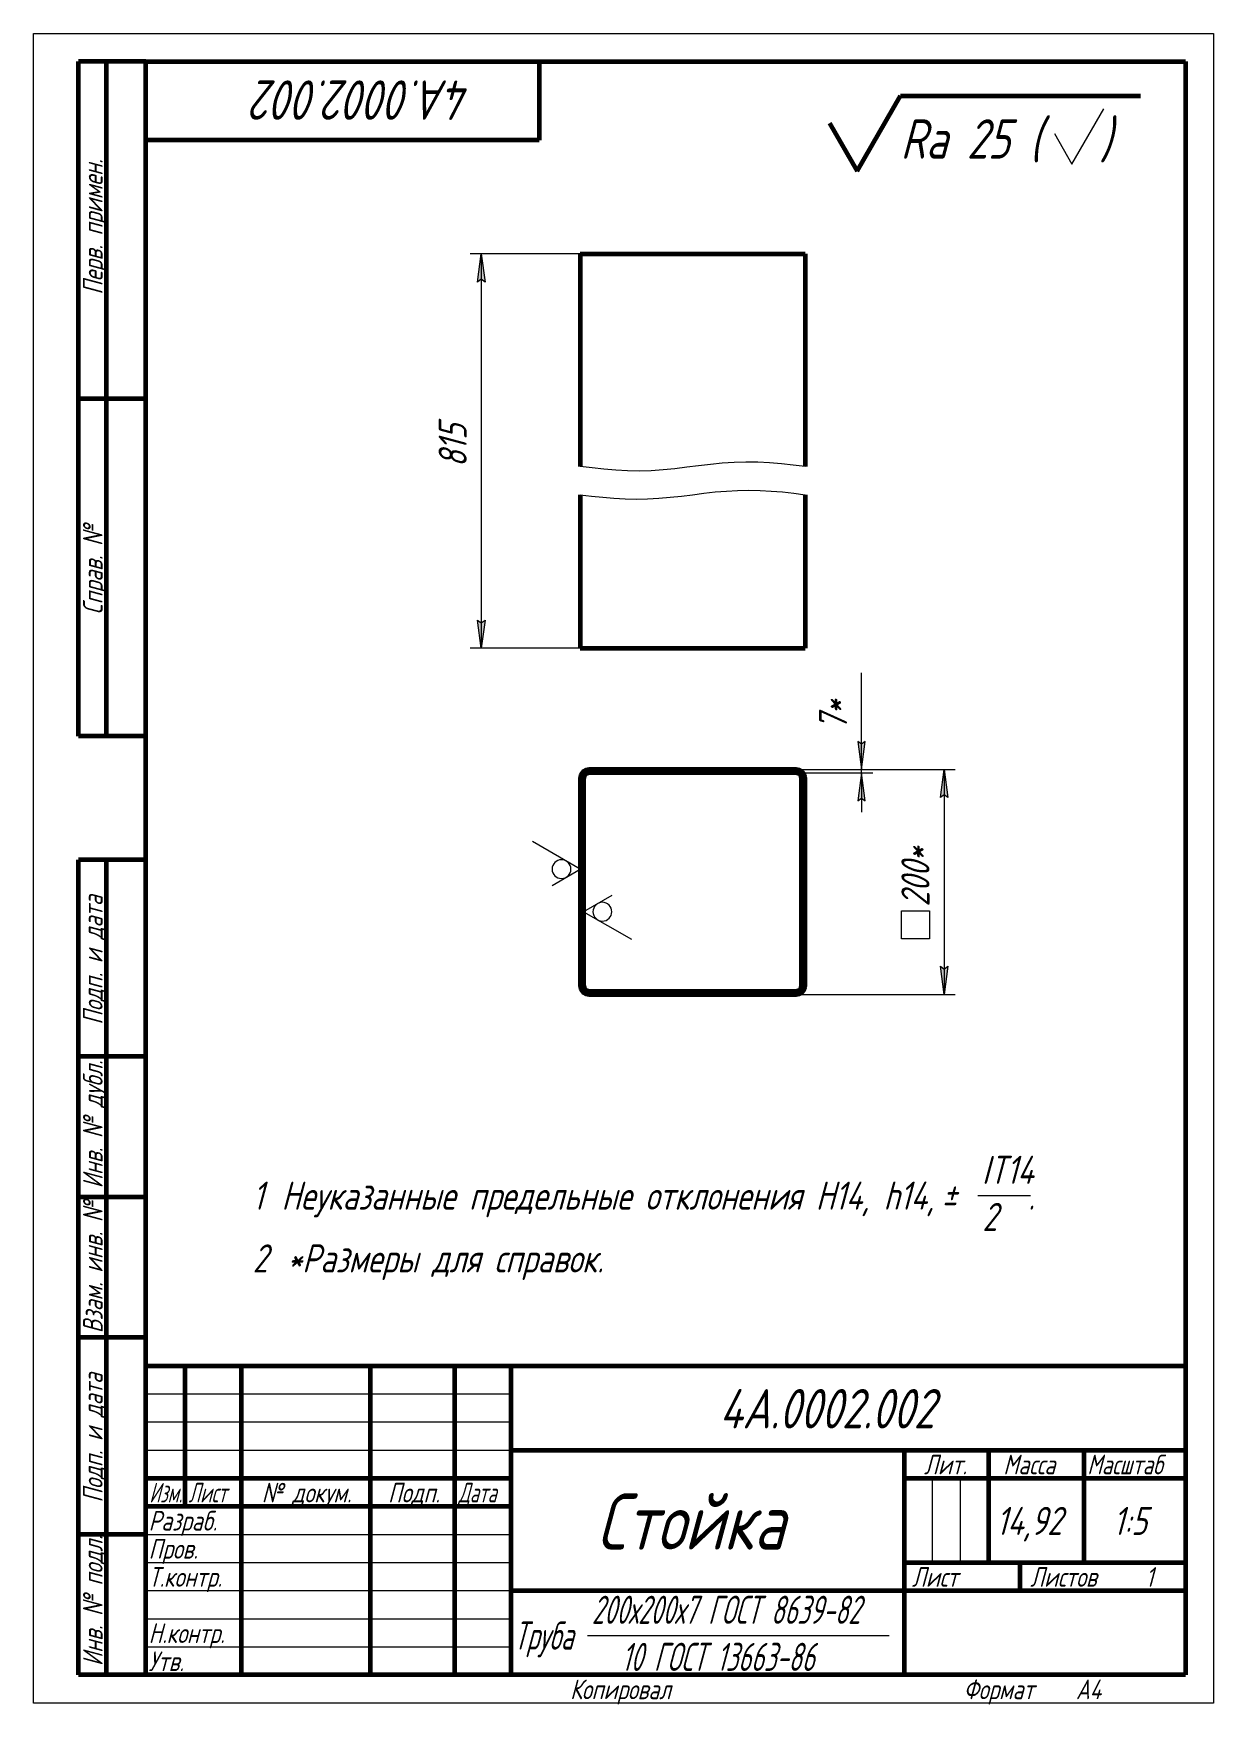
# Model space of a CAD drawing. Header units: millimetres. Extents: x 0 to 210, y 0 to 297.
import ezdxf

# ---------------------------------------------------------------- set-up
doc = ezdxf.new("R2010")
doc.units = ezdxf.units.MM
for name, pattern in [('K5LT_BASIC', [0]), ('K5LT_THIN', [0]), ('K5LT_THIN_INCLUDED_TO_HATCHING', [0])]:
    doc.linetypes.add(name, pattern=pattern)
doc.layers.add('Системный слой', color=7, linetype='Continuous')
doc.layers.add('Системный слой (1)', color=7, linetype='Continuous', true_color=0x6c6c6c)
doc.styles.add('KDIMTEXTSTYLE', font='GOST_AU.SHX', dxfattribs={"width": 0.96, "oblique": 15, "height": 5})
doc.styles.add('KTEXTSTYLE', font='GOST_AU.SHX', dxfattribs={"width": 0.96, "height": 5})
doc.dimstyles.new('KDIMSTYLE (0.20)', dxfattribs={"dimtxt": 5, "dimasz": 1, "dimexe": 2, "dimexo": 0, "dimgap": 1, "dimtad": 1, "dimlfac": 5, "dimtxsty": 'KDIMTEXTSTYLE', "dimsah": 1, "dimcen": 0, "dimdle": 1, "dimadec": 0, "dimazin": 0, "dimtfac": 0.667, "dimtmove": 0, "dimatfit": 3, "dimfxl": 1, "dimtvp": 1, "dimtolj": 1, "dimtzin": 0, "dimarcsym": 0})

# ---------------------------------------------------------------- blocks, each defined once
blk = doc.blocks.new('U0')
at = {"layer": 'Системный слой (1)', "color": 150, "linetype": 'K5LT_BASIC', "lineweight": 60, "true_color": 0x0080ff}
for p, q in [((97.3, 257.77), (97.3, 219.95)), ((97.3, 214.95), (97.3, 187.64))]:
    blk.add_line(p, q, dxfattribs=at)
blk = doc.blocks.new('U1')
at = {"layer": 'Системный слой (1)', "color": 150, "linetype": 'K5LT_BASIC', "lineweight": 60, "true_color": 0x0080ff}
for p, q in [((137.3, 257.77), (137.3, 219.95)), ((137.3, 214.95), (137.3, 187.64))]:
    blk.add_line(p, q, dxfattribs=at)
blk = doc.blocks.new('D0')
at = {"layer": 'Системный слой (1)'}
for points in [[(79.7, 257.77), (79.04, 252.77), (79.7, 253.27), (80.36, 252.77)], [(79.7, 192.14), (79.04, 192.64), (79.7, 187.64), (80.36, 192.64)]]:
    blk.add_hatch(color=7, dxfattribs=at).paths.add_polyline_path(points)
at = {"layer": 'Системный слой (1)', "color": 7, "linetype": 'K5LT_THIN', "lineweight": 18}
for p, q in [((97.3, 257.77), (77.7, 257.77)), ((79.04, 252.77), (79.7, 257.77)), ((79.7, 257.77), (80.36, 252.77)), ((79.7, 253.27), (79.04, 252.77)), ((80.36, 252.77), (79.7, 253.27)), ((79.7, 187.64), (79.04, 192.64)), ((79.04, 192.64), (79.7, 192.14)), ((79.7, 192.14), (80.36, 192.64)), ((80.36, 192.64), (79.7, 187.64)), ((97.3, 187.64), (77.7, 187.64))]:
    blk.add_line(p, q, dxfattribs=at)
blk.add_wipeout([(78.7, 219.83), (71.32, 219.83), (71.32, 229.32), (78.7, 229.32)]).dxf.layer = 'Системный слой (1)'
blk.add_line((79.7, 257.77), (79.7, 187.64), dxfattribs=at)
at = {"layer": 'Системный слой (1)', "color": 7, "insert": (72.11, 219.83), "char_height": 5, "attachment_point": 1, "rotation": 90, "style": 'KTEXTSTYLE'}
blk.add_mtext('\\H5.0;\\W1.000;\\Q15;\\Q15;\\W0.965;815', dxfattribs=at)
blk = doc.blocks.new('KDIMARROW_01')
at = {"layer": 'Системный слой'}
blk.add_hatch(color=0, dxfattribs=at).paths.add_polyline_path([(0, 0), (-5, 0.66), (-4.5, 0), (-5, -0.66)])
at = {"layer": 'Системный слой', "color": 0, "linetype": 'K5LT_THIN', "lineweight": 18}
for p, q in [((-4.5, 0), (-5, 0.66)), ((-5, 0.66), (0, 0)), ((0, 0), (-5, -0.66)), ((-5, -0.66), (-4.5, 0)), ((0, 0), (-1, 0))]:
    blk.add_line(p, q, dxfattribs=at)
blk = doc.blocks.new('U2')
at = {"layer": 'Системный слой (1)', "color": 7, "linetype": 'K5LT_THIN_INCLUDED_TO_HATCHING', "lineweight": 18}
for p, q in [((97.3, 214.95), (99.3, 214.71)), ((99.3, 214.71), (101.3, 214.48)), ((101.3, 214.48), (103.3, 214.31)), ((103.3, 214.31), (105.3, 214.19)), ((105.3, 214.19), (107.3, 214.15)), ((107.3, 214.15), (109.3, 214.19)), ((109.3, 214.19), (111.3, 214.31)), ((111.3, 214.31), (113.3, 214.48)), ((113.3, 214.48), (115.3, 214.71)), ((115.3, 214.71), (117.3, 214.95)), ((117.3, 214.95), (119.3, 215.2)), ((119.3, 215.2), (121.3, 215.43)), ((121.3, 215.43), (123.3, 215.6)), ((123.3, 215.6), (125.3, 215.72)), ((125.3, 215.72), (127.3, 215.75)), ((127.3, 215.75), (129.3, 215.72)), ((129.3, 215.72), (131.3, 215.6)), ((131.3, 215.6), (133.3, 215.43)), ((133.3, 215.43), (135.3, 215.2)), ((135.3, 215.2), (137.3, 214.95))]:
    blk.add_line(p, q, dxfattribs=at)
blk = doc.blocks.new('U3')
at = {"layer": 'Системный слой (1)', "color": 7, "linetype": 'K5LT_THIN_INCLUDED_TO_HATCHING', "lineweight": 18}
for p, q in [((118.36, 220.09), (116.25, 219.82)), ((120.46, 220.34), (118.36, 220.09)), ((122.57, 220.54), (120.46, 220.34)), ((124.67, 220.69), (122.57, 220.54)), ((126.78, 220.75), (124.67, 220.69)), ((128.88, 220.73), (126.78, 220.75)), ((130.99, 220.62), (128.88, 220.73)), ((133.09, 220.45), (130.99, 220.62)), ((135.2, 220.21), (133.09, 220.45)), ((137.3, 219.95), (135.2, 220.21)), ((99.41, 219.7), (97.3, 219.95)), ((101.51, 219.46), (99.41, 219.7)), ((103.62, 219.29), (101.51, 219.46)), ((105.72, 219.18), (103.62, 219.29)), ((107.83, 219.16), (105.72, 219.18)), ((109.93, 219.22), (107.83, 219.16)), ((112.04, 219.37), (109.93, 219.22)), ((114.14, 219.57), (112.04, 219.37)), ((116.25, 219.82), (114.14, 219.57))]:
    blk.add_line(p, q, dxfattribs=at)
blk = doc.blocks.new('D1')
at = {"layer": 'Системный слой (1)'}
for points in [[(162.7, 161.06), (162.04, 166.06), (161.38, 161.06), (162.04, 161.56)], [(162.7, 131.06), (162.04, 130.56), (161.38, 131.06), (162.04, 126.06)]]:
    blk.add_hatch(color=7, dxfattribs=at).paths.add_polyline_path(points)
at = {"layer": 'Системный слой (1)', "color": 7, "linetype": 'K5LT_THIN', "lineweight": 18}
for p, q in [((135.7, 166.06), (164.04, 166.06)), ((161.38, 161.06), (162.04, 166.06)), ((162.04, 166.06), (162.7, 161.06)), ((162.04, 161.56), (161.38, 161.06)), ((162.7, 161.06), (162.04, 161.56)), ((162.04, 126.06), (161.38, 131.06)), ((161.38, 131.06), (162.04, 130.56)), ((162.04, 130.56), (162.7, 131.06)), ((162.7, 131.06), (162.04, 126.06)), ((135.7, 126.06), (164.04, 126.06))]:
    blk.add_line(p, q, dxfattribs=at)
blk.add_wipeout([(161.04, 135.94), (153.66, 135.94), (153.66, 155.37), (161.04, 155.37)]).dxf.layer = 'Системный слой (1)'
for p, q in [((162.04, 166.06), (162.04, 126.06)), ((154.45, 135.94), (154.45, 140.94)), ((154.45, 140.94), (159.45, 140.94)), ((159.45, 140.94), (159.45, 135.94)), ((159.45, 135.94), (154.45, 135.94))]:
    blk.add_line(p, q, dxfattribs=at)
at = {"layer": 'Системный слой (1)', "color": 7, "insert": (154.45, 141.66), "char_height": 5, "attachment_point": 1, "rotation": 90, "style": 'KTEXTSTYLE'}
blk.add_mtext('\\H5.0;\\W1.000;\\Q15;\\Q15;\\W0.965;200*', dxfattribs=at)
blk = doc.blocks.new('D2')
at = {"layer": 'Системный слой (1)'}
for points in [[(147.37, 170.56), (146.71, 171.06), (147.37, 166.06), (148.03, 171.06)], [(148.03, 160.46), (147.37, 165.46), (146.71, 160.46), (147.37, 160.96)]]:
    blk.add_hatch(color=7, dxfattribs=at).paths.add_polyline_path(points)
at = {"layer": 'Системный слой (1)', "color": 7, "linetype": 'K5LT_THIN', "lineweight": 18}
for p, q in [((147.37, 170.56), (146.71, 171.06)), ((146.71, 171.06), (147.37, 166.06)), ((147.37, 166.06), (148.03, 171.06)), ((148.03, 171.06), (147.37, 170.56)), ((147.37, 166.06), (147.37, 171.06)), ((135.7, 166.06), (149.37, 166.06)), ((135.7, 165.46), (149.37, 165.46)), ((147.37, 165.46), (146.71, 160.46)), ((147.37, 165.46), (147.37, 166.06)), ((148.03, 160.46), (147.37, 165.46)), ((147.37, 165.46), (147.37, 158.46)), ((146.71, 160.46), (147.37, 160.96)), ((147.37, 160.96), (148.03, 160.46))]:
    blk.add_line(p, q, dxfattribs=at)
blk.add_wipeout([(146.37, 173.06), (138.99, 173.06), (138.99, 180.9), (146.37, 180.9)]).dxf.layer = 'Системный слой (1)'
for p, q in [((147.37, 171.06), (147.37, 183.23)), ((147.37, 166.06), (147.37, 173.06))]:
    blk.add_line(p, q, dxfattribs=at)
at = {"layer": 'Системный слой (1)', "color": 7, "insert": (139.79, 173.06), "char_height": 5, "attachment_point": 1, "rotation": 90, "style": 'KTEXTSTYLE'}
blk.add_mtext('\\H5.0;\\W1.000;\\Q15;\\Q15;\\W0.965;7*', dxfattribs=at)
blk = doc.blocks.new('U4')
at = {"layer": 'Системный слой (1)', "color": 7, "linetype": 'K5LT_THIN', "lineweight": 18}
for p, q in [((97.3, 148.34), (88.8, 153.25)), ((92.3, 145.45), (97.3, 148.34))]:
    blk.add_line(p, q, dxfattribs=at)
blk.add_arc((93.97, 148.34), 1.67, 90, 89.99999427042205, dxfattribs=at)
blk = doc.blocks.new('U5')
at = {"layer": 'Системный слой (1)', "color": 7, "linetype": 'K5LT_THIN', "lineweight": 18}
for p, q in [((102.9, 143.65), (97.9, 140.77)), ((97.9, 140.77), (106.41, 135.86))]:
    blk.add_line(p, q, dxfattribs=at)
blk.add_arc((101.24, 140.77), 1.67, 90, 89.99999427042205, dxfattribs=at)
blk = doc.blocks.new('U6')
at = {"color": 7, "linetype": 'K5LT_THIN', "lineweight": 18}
for p, q in [((0, 0), (0, 297)), ((0, 297), (210, 297)), ((210, 297), (210, 0)), ((20, 55), (85, 55)), ((20, 50), (85, 50)), ((20, 45), (85, 45)), ((159.96, 25), (159.96, 40)), ((164.98, 25), (164.98, 40)), ((20, 30), (85, 30)), ((20, 25), (85, 25)), ((20, 20), (85, 20)), ((20, 15), (85, 15)), ((98.6, 12), (152.3, 12)), ((20, 10), (85, 10)), ((210, 0), (0, 0))]:
    blk.add_line(p, q, dxfattribs=at)
at = {"color": 150, "linetype": 'K5LT_BASIC', "lineweight": 60, "true_color": 0x0080ff}
for p, q in [((8, 172), (8, 292)), ((20, 292), (8, 292)), ((13, 172), (13, 292)), ((20, 5), (20, 292)), ((20, 292), (205, 292)), ((90, 292), (90, 278)), ((205, 292), (205, 5)), ((90, 278), (20, 278)), ((20, 232), (8, 232)), ((20, 172), (8, 172)), ((8, 5), (8, 150)), ((20, 150), (8, 150)), ((13, 5), (13, 150)), ((20, 115), (8, 115)), ((20, 90), (8, 90)), ((20, 65), (8, 65)), ((20, 60), (205, 60)), ((20, 5), (20, 60)), ((27, 35), (27, 60)), ((37, 5), (37, 60)), ((60, 5), (60, 60)), ((75, 5), (75, 60)), ((85, 5), (85, 60)), ((85, 45), (205, 45)), ((155, 5), (155, 45)), ((170, 25), (170, 45)), ((187, 25), (187, 45)), ((20, 40), (85, 40)), ((155, 40), (170, 40)), ((170, 40), (205, 40)), ((20, 35), (85, 35)), ((20, 30), (8, 30)), ((155, 25), (205, 25)), ((175.57, 20), (175.57, 25)), ((85, 20), (155, 20)), ((155, 20), (205, 20)), ((20, 5), (8, 5)), ((205, 5), (20, 5))]:
    blk.add_line(p, q, dxfattribs=at)
at = {"color": 7, "attachment_point": 1, "style": 'KTEXTSTYLE'}
for s, insert, char_height, rotation in [('\\H5.0;\\W1.000;\\Q15;\\Q15;\\W0.965;\\H7.00;4А.0002.002', (77.94, 281.64), 7, 180), ('\\H5.0;\\W1.000;\\Q15;\\Q15;\\W0.965;\\H3.50;Перв. примен.', (8.82, 250.52), 3.5, 90), ('\\H5.0;\\W1.000;\\Q15;\\Q15;\\W0.965;\\H3.50;Справ. №', (8.82, 193.63), 3.5, 90), ('\\H5.0;\\W1.000;\\Q15;\\Q15;\\W0.965;\\H3.50;Подп. и дата', (8.82, 120.66), 3.5, 90), ('\\H5.0;\\W1.000;\\Q15;\\Q15;\\W0.965;\\H3.50;Инв. № дубл.', (8.82, 91.57), 3.5, 90), ('\\H5.0;\\W1.000;\\Q15;\\Q15;\\W0.965;\\H3.50;Взам. инв. №', (8.82, 65.8), 3.5, 90), ('\\H5.0;\\W1.000;\\Q15;\\Q15;\\W0.965;\\H3.50;Подп. и дата', (8.82, 35.66), 3.5, 90), ('\\H5.0;\\W1.000;\\Q15;\\Q15;\\W0.965;\\H3.50;Инв. № подл.', (8.82, 6.57), 3.5, 90)]:
    blk.add_mtext(s, dxfattribs=dict(at, insert=insert, char_height=char_height, rotation=rotation))
for s, insert, char_height in [('\\H5.0;\\W1.000;\\Q15;\\Q15;\\W0.965;\\H7.00;4А.0002.002', (122.06, 55.86), 7), ('\\H5.0;\\W1.000;\\Q15;\\Q15;\\W0.965;\\H3.50;Лит.', (158.47, 44.18), 3.5), ('\\H5.0;\\W1.000;\\Q15;\\Q15;\\W0.965;\\H3.50;Масса', (172.58, 44.18), 3.5), ('\\H5.0;\\W1.000;\\Q15;\\Q15;\\W0.930;\\H3.50;Масштаб', (187.52, 44.18), 3.5), ('\\H5.0;\\W1.000;\\Q15;\\Q15;\\W0.784;\\H3.50;Изм.', (20.62, 39.18), 3.5), ('\\H5.0;\\W1.000;\\Q15;\\Q15;\\W0.799;\\H3.50;Лист', (27.61, 39.18), 3.5), ('\\H5.0;\\W1.000;\\Q15;\\Q15;\\W0.965;\\H3.50;№ докум.', (40.63, 39.18), 3.5), ('\\H5.0;\\W1.000;\\Q15;\\Q15;\\W0.965;\\H3.50;Подп.', (63.1, 39.18), 3.5), ('\\H5.0;\\W1.000;\\Q15;\\Q15;\\W0.799;\\H3.50;Дата', (75.61, 39.18), 3.5), ('\\H5.0;\\W1.000;\\Q15;\\Q15;\\W0.965;\\H10.00;Стойка', (100.19, 37.29), 10), ('\\H5.0;\\W1.000;\\Q15;\\Q15;\\W0.965;\\H3.50;Разраб.', (20.5, 34.18), 3.5), ('\\H5.0;\\W1.000;\\Q15;\\Q15;\\W0.965;14,92', (171.31, 34.9), 5), ('\\H5.0;\\W1.000;\\Q15;\\Q15;\\W0.965;{\\c16711680;1:5}', (192.11, 34.9), 5), ('\\H5.0;\\W1.000;\\Q15;\\Q15;\\W0.965;\\H3.50;Пров.', (20.5, 29.18), 3.5), ('\\H5.0;\\W1.000;\\Q15;\\Q15;\\W0.965;\\H3.50;Т.контр.', (20.5, 24.18), 3.5), ('\\H5.0;\\W1.000;\\Q15;\\Q15;\\W0.965;\\H3.50;Лист', (156.32, 24.18), 3.5), ('\\H5.0;\\W1.000;\\Q15;\\Q15;\\W0.965;\\H3.50;Листов', (177.36, 24.18), 3.5), ('\\H5.0;\\W1.000;\\Q15;\\Q15;\\W0.965;\\H3.50;1', (197.91, 24.18), 3.5), ('\\H5.0;\\W1.000;\\Q15;\\Q15;\\W0.783;200х200х7 ГОСТ 8639-82', (99.36, 19.09), 5), ('\\H5.0;\\W1.000;\\Q15;\\Q15;\\W0.965;\\H3.50;Н.контр.', (20.5, 14.18), 3.5), ('\\H5.0;\\W1.000;\\Q15;\\Q15;\\W0.783;Труба', (85.5, 14.5), 5), ('\\H5.0;\\W1.000;\\Q15;\\Q15;\\W0.965;\\H3.50;Утв.', (20.5, 9.18), 3.5), ('\\H5.0;\\W1.000;\\Q15;\\Q15;\\W0.783;10 ГОСТ 13663-86', (104.65, 10.71), 5), ('\\H5.0;\\W1.000;\\Q15;\\Q15;\\W0.965;\\H3.50;Копировал', (95.5, 4.18), 3.5), ('\\H5.0;\\W1.000;\\Q15;\\Q15;\\W0.965;\\H3.50;Формат', (165.5, 4.18), 3.5), ('\\H5.0;\\W1.000;\\Q15;\\Q15;\\W0.965;\\H3.50;A4', (185.5, 4.18), 3.5)]:
    blk.add_mtext(s, dxfattribs=dict(at, insert=insert, char_height=char_height))
blk = doc.blocks.new('U7')
at = {"color": 7, "linetype": 'K5LT_THIN', "lineweight": 18}
blk.add_line((168.03, 90.26), (177.42, 90.26), dxfattribs=at)
at = {"color": 7, "char_height": 5, "attachment_point": 1, "style": 'KTEXTSTYLE'}
for s, insert in [('\\H5.0;\\W1.000;\\Q15;\\Q15;\\W0.965;IT14', (168.79, 97.35)), ('\\H5.0;\\W1.000;\\Q15;\\Q15;\\W0.965;1', (39, 92.76)), ('\\H5.0;\\W1.000;\\Q15;\\Q15;\\W0.965;Неуказанные предельные отклонения H14, h14, ', (44.12, 92.76)), ('\\H5.0;\\W1.000;\\Q15;\\Q15;\\W0.965; ', (164.5, 92.76)), ('\\H5.0;\\W1.000;\\Q15;\\Q15;\\W0.965;±', (161.59, 92.76)), ('\\H5.0;\\W1.000;\\Q15;\\Q15;\\W0.965;2', (168.85, 88.97)), ('\\H5.0;\\W1.000;\\Q15;\\Q15;\\W0.965;.', (177.01, 92.76)), ('\\H5.0;\\W1.000;\\Q15;\\Q15;\\W0.965;2', (39, 81.59)), ('\\H5.0;\\W1.000;\\Q15;\\Q15;\\W0.965;*Размеры для справок.', (45.17, 81.59))]:
    blk.add_mtext(s, dxfattribs=dict(at, insert=insert))
blk = doc.blocks.new('U8')
at = {"color": 150, "linetype": 'K5LT_BASIC', "lineweight": 60, "true_color": 0x0080ff}
for p, q in [((146.55, 272.51), (154.28, 285.91)), ((154.28, 285.91), (197, 285.91)), ((141.64, 281.01), (146.55, 272.51))]:
    blk.add_line(p, q, dxfattribs=at)
at = {"color": 7, "linetype": 'K5LT_THIN', "lineweight": 18}
for p, q in [((184.77, 273.77), (190.45, 283.57)), ((181.67, 279.21), (184.77, 273.77))]:
    blk.add_line(p, q, dxfattribs=at)
at = {"color": 7, "char_height": 7, "attachment_point": 1, "style": 'KTEXTSTYLE'}
for s, insert in [('\\H5.0;\\W1.000;\\Q15;\\Q15;\\W0.965;\\H7.00;Ra 25 (', (154.28, 281.73)), ('\\H5.0;\\W1.000;\\Q15;\\Q15;\\W0.965;\\H7.00;)', (189.75, 281.73))]:
    blk.add_mtext(s, dxfattribs=dict(at, insert=insert))

msp = doc.modelspace()

# ---------------------------------------------------------------- linework, layer by layer
at = {"layer": 'Системный слой (1)', "color": 150, "linetype": 'K5LT_BASIC', "lineweight": 60, "true_color": 0x0080ff}
for p, q in [((97.3028, 257.7742), (98.9028, 257.7742)), ((98.9028, 257.7742), (135.7028, 257.7742)), ((135.7028, 257.7742), (137.3028, 257.7742)), ((97.3028, 187.6443), (98.9028, 187.6443)), ((98.9028, 187.6443), (135.7028, 187.6443)), ((135.7028, 187.6443), (137.3028, 187.6443)), ((97.3028, 164.4592), (97.3028, 127.6592)), ((97.9028, 164.4592), (97.9028, 127.6592)), ((135.7028, 166.0592), (98.9028, 166.0592)), ((135.7028, 165.4592), (98.9028, 165.4592)), ((136.7028, 127.6592), (136.7028, 164.4592)), ((137.3028, 127.6592), (137.3028, 164.4592)), ((98.9028, 126.6592), (135.7028, 126.6592)), ((98.9028, 126.0592), (135.7028, 126.0592))]:
    msp.add_line(p, q, dxfattribs=at)
for centre, radius, start, end in [((98.9028, 164.4592), 1.6, 90, 180), ((98.9028, 164.4592), 1, 90, 180), ((135.7028, 164.4592), 1.6, 0, 90), ((135.7028, 164.4592), 1, 0, 90), ((98.9028, 127.6592), 1.6, 180, 270), ((98.9028, 127.6592), 1, 180, 270), ((135.7028, 127.6592), 1, 270, 0), ((135.7028, 127.6592), 1.6, 270, 0)]:
    msp.add_arc(centre, radius, start, end, dxfattribs=at)

# ---------------------------------------------------------------- block references
for name in ['U8', 'U7']:
    msp.add_blockref(name, (0, 0))
at = {"layer": 'Системный слой (1)'}
for name in ['U0', 'U1', 'U4', 'U5']:
    msp.add_blockref(name, (0, 0), dxfattribs=at)

# ---------------------------------------------------------------- next in the draw order: dimensions: what is measured, and where the dimension line sits
at = {"layer": 'Системный слой (1)', "color": 7}
dim = msp.add_linear_dim(base=(79.6987, 257.7742), p1=(97.3028, 187.6443), p2=(97.3028, 257.7742), angle=270, text='\\H5.0;\\W0.965;\\Q15;\\H5.0;\\W0.965;\\Q15;\\Q15;815', dimstyle='KDIMSTYLE (0.20)', override={"dimexo": 0, "dimblk1": 'KDIMARROW_01', "dimblk2": 'KDIMARROW_01', "dimse1": 0, "dimse2": 0, "dimclrt": 7, "dimtolj": 1}, dxfattribs=at)
dim.commit()
dim.dimension.update_dxf_attribs({"geometry": 'D0', "text_midpoint": (79.6987, 224.7742), "dimtype": 160})
dim = msp.add_linear_dim(base=(162.0390732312, 166.0592499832), p1=(135.7028204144, 126.0592499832), p2=(135.7028204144, 166.0592499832), dimstyle='KDIMSTYLE (0.20)', override={"dimexo": 0, "dimpost": '\\H5.0;\\W0.965;\\Q15;{\\fSymbol Type A|i0|c204|p18;т}<>\\H5.0;\\W0.965;\\Q15;\\Q15;*', "dimblk1": 'KDIMARROW_01', "dimblk2": 'KDIMARROW_01', "dimse1": 0, "dimse2": 0, "dimclrt": 7, "dimtol": 1, "dimtp": 0, "dimtm": 0, "dimtdec": 5, "dimtolj": 1}, dxfattribs=at)
dim.commit()
dim.dimension.update_dxf_attribs({"geometry": 'D1', "text_midpoint": (162.0390732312, 146.0592499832), "dimtype": 160})

# ---------------------------------------------------------------- next in the draw order: block references
at = {"layer": 'Системный слой'}
for name in ['U3', 'U2']:
    msp.add_blockref(name, (0, 0), dxfattribs=at)

# ---------------------------------------------------------------- next in the draw order: dimensions: what is measured, and where the dimension line sits
at = {"layer": 'Системный слой (1)', "color": 7}
dim = msp.add_linear_dim(base=(147.3726, 165.4592), p1=(135.7028, 166.0592), p2=(135.7028, 165.4592), text='\\H5.0;\\W0.965;\\Q15;\\H5.0;\\W0.965;\\Q15;\\Q15;7\\H5.0;\\W0.965;\\Q15;\\Q15;*', dimstyle='KDIMSTYLE (0.20)', override={"dimexo": 0, "dimtoh": 1, "dimblk1": 'KDIMARROW_01', "dimblk2": 'KDIMARROW_01', "dimse1": 0, "dimse2": 0, "dimclrt": 7, "dimtmove": 1, "dimtolj": 1}, dxfattribs=at)
dim.commit()
dim.dimension.update_dxf_attribs({"geometry": 'D2', "text_midpoint": (147.3726, 177.1422), "dimtype": 160})

# ---------------------------------------------------------------- next in the draw order: block references
msp.add_blockref('U6', (0, 0))

doc.saveas('drawing.dxf')
